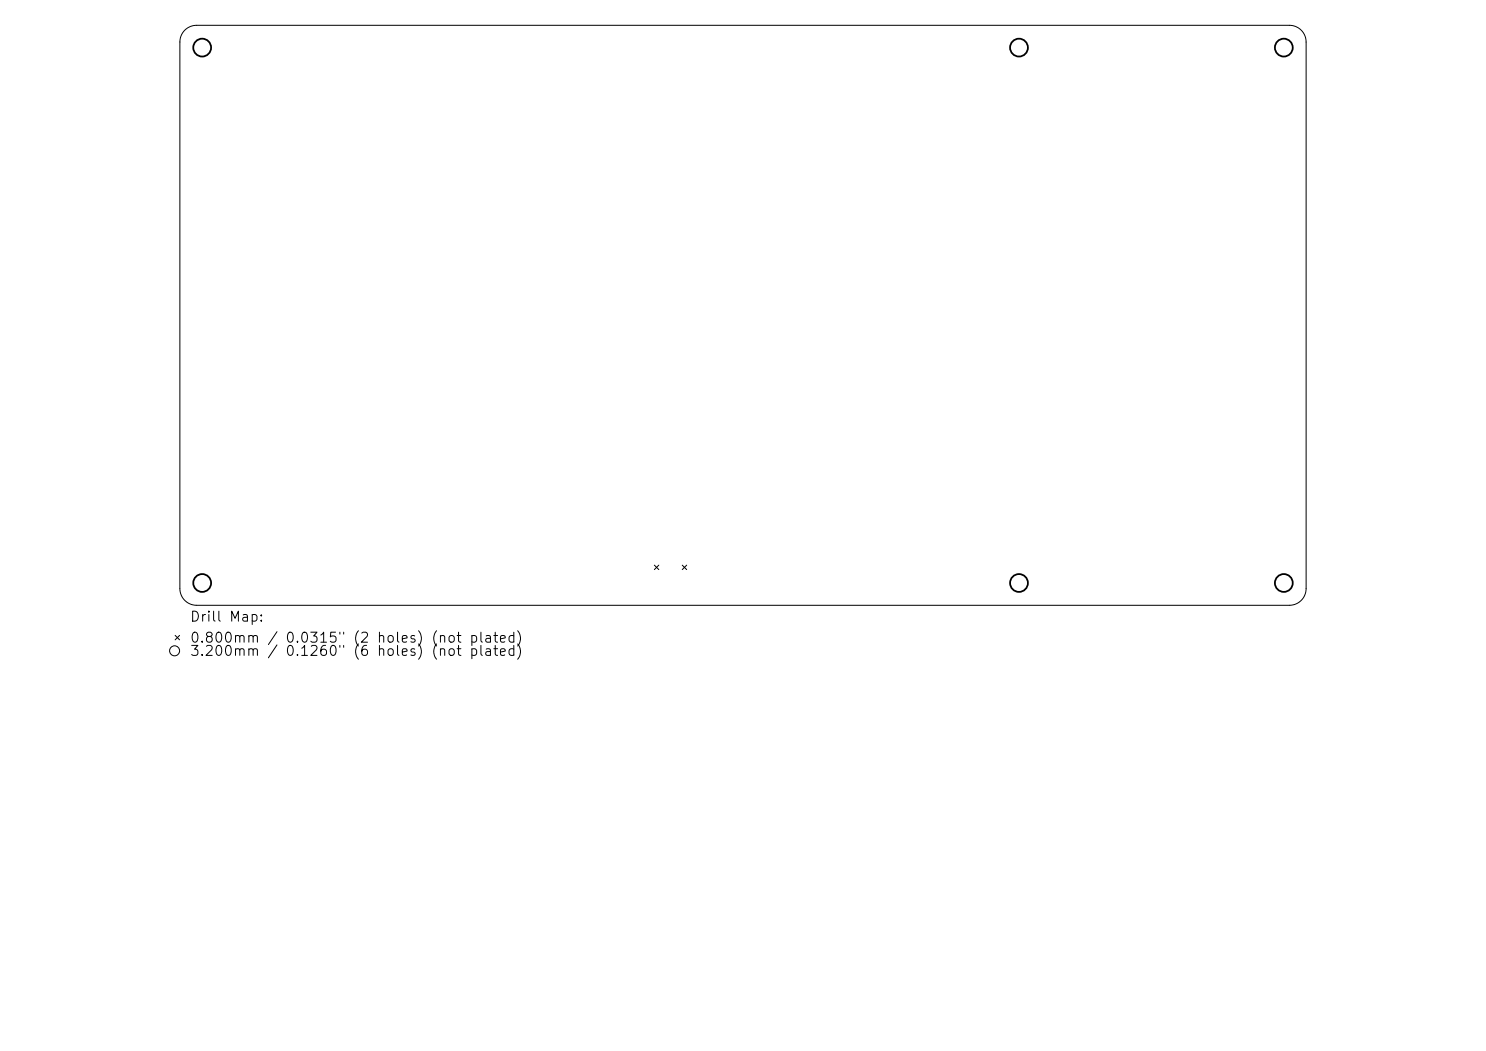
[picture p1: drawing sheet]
<svg xmlns="http://www.w3.org/2000/svg" width="297mm" height="210mm" viewBox="0 0 297 210" stroke-linecap="round" stroke-linejoin="round" font-family="sans-serif">
<defs><g id="words">
<g font-size="2">
<text x="37.8" y="124.7">Drill Map:</text>
<text x="37.8" y="128.9">0.800mm / 0.0315&quot; (2 holes) (not plated)</text>
<text x="37.8" y="131.6">3.200mm / 0.1260&quot; (6 holes) (not plated)</text>
</g>
</g></defs>
<g fill="none" stroke="#000" stroke-width=".2">
<path d="M36.9 6a3.3 3.3 0 0 1 2.4-.9h218.4a3.3 3.3 0 0 1 3.4 3.3v109.2a3.3 3.3 0 0 1-3.4 3.3h-218.4a3.3 3.3 0 0 1-3.3-3.3v-109.2a3.3 3.3 0 0 1 .9-2.4zM130.8 112.9l.9 .9M131.7 112.9l-.9 .9M136.4 112.9l.8 .9M137.2 112.9l-.8 .9M35 127l.9 .9M35.9 127l-.9 .9"/>
<circle cx="34.9" cy="130" r="1"/>
</g>
<g fill="none" stroke="#000" stroke-width=".36">
<circle cx="40.4" cy="9.5" r="1.78"/>
<circle cx="203.7" cy="9.5" r="1.78"/>
<circle cx="256.6" cy="9.5" r="1.78"/>
<circle cx="40.4" cy="116.5" r="1.78"/>
<circle cx="203.7" cy="116.5" r="1.78"/>
<circle cx="256.6" cy="116.5" r="1.78"/>
</g>
<use href="#words"/>
</svg>
